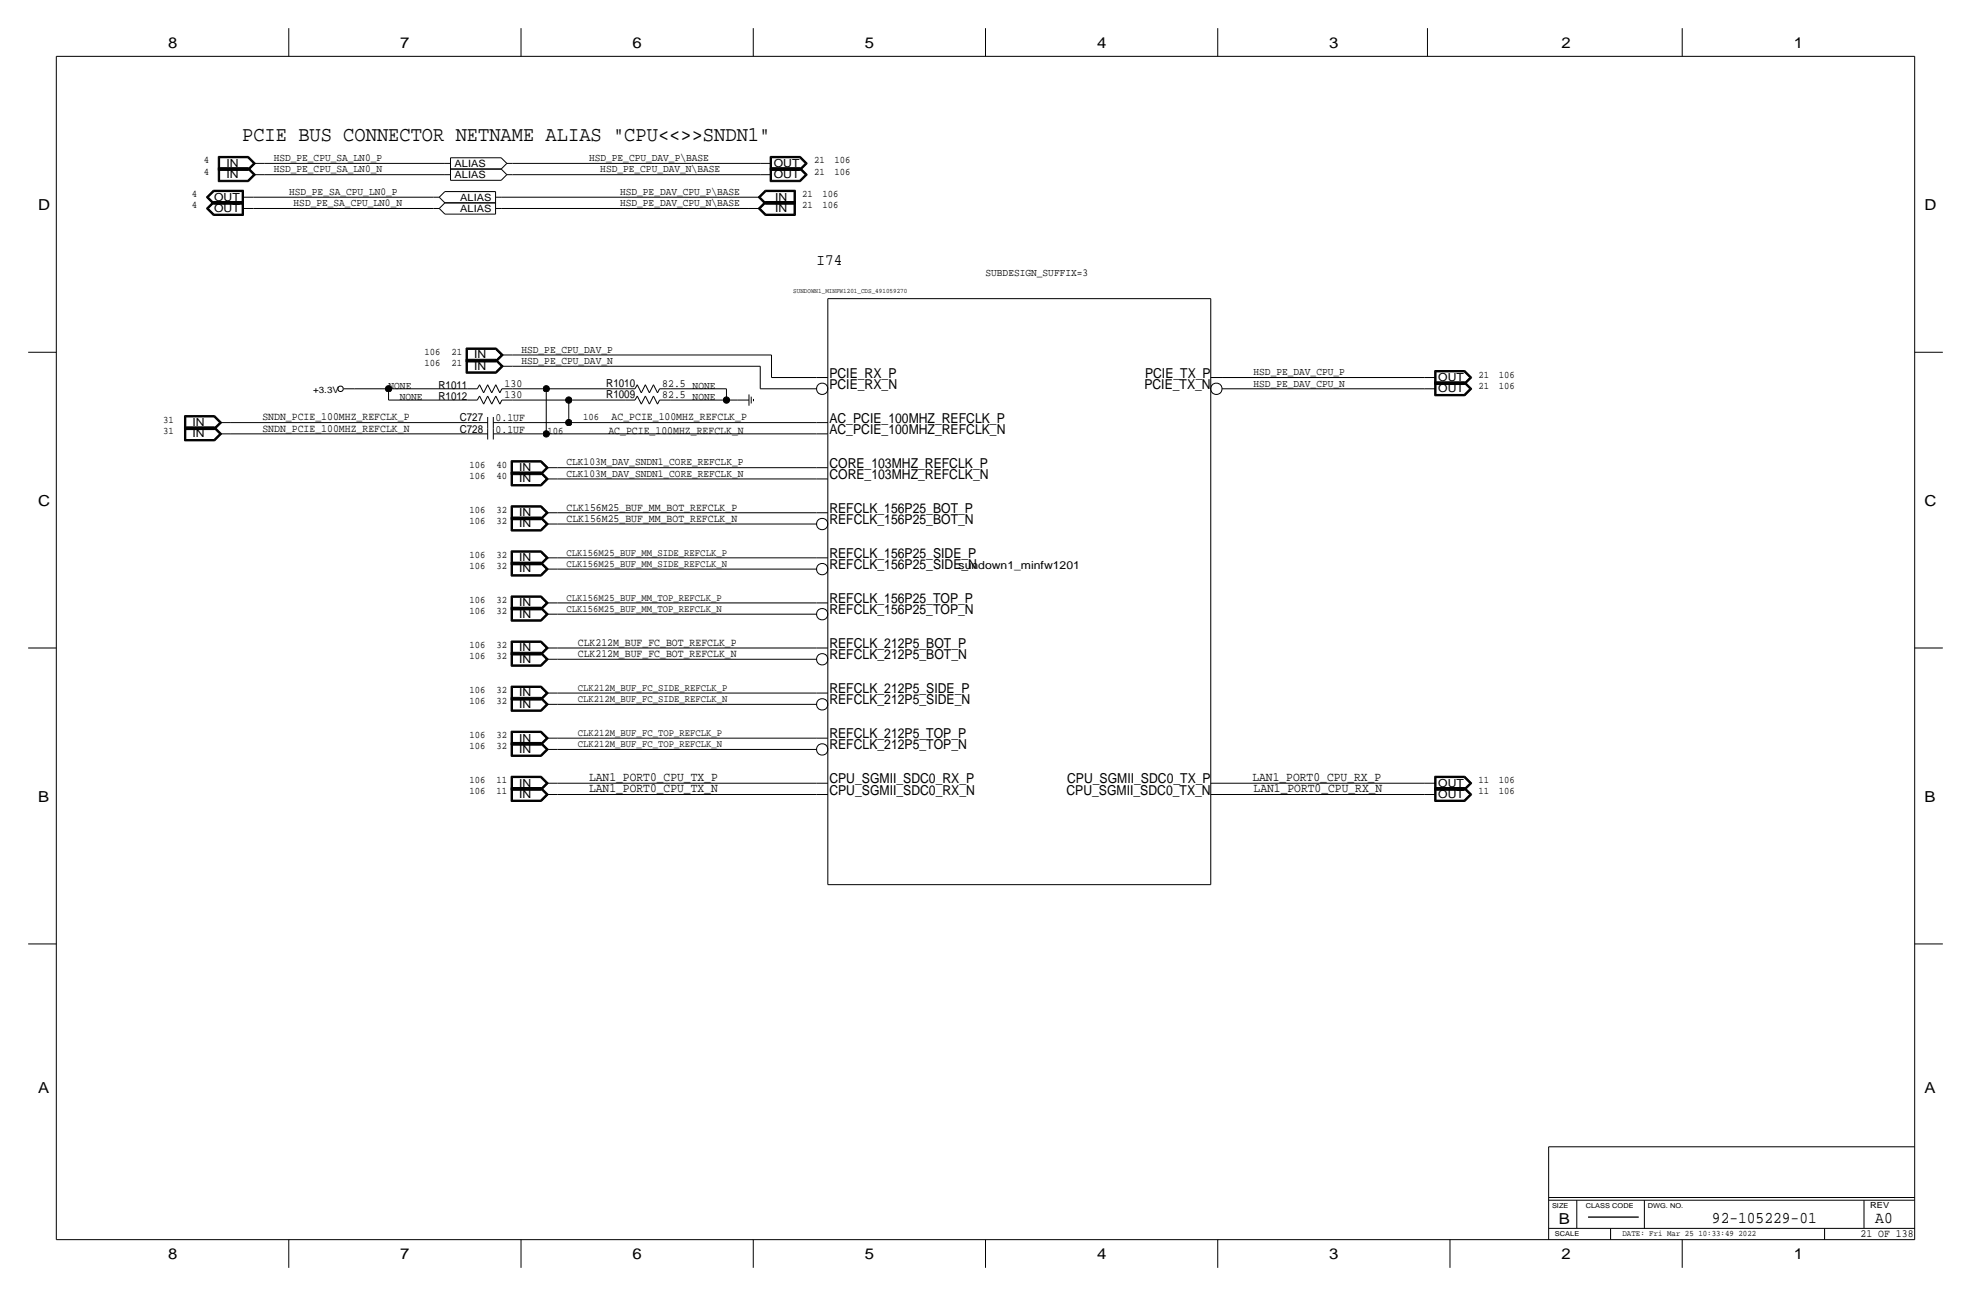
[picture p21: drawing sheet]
<svg xmlns="http://www.w3.org/2000/svg" width="444mm" height="292mm" viewBox="0 0 444 292" stroke-linecap="round" stroke-linejoin="round" font-family="sans-serif">
<defs><g id="words">
<text font-size="4.7" x="54.6" y="31.8">PCIE BUS CONNECTOR NETNAME ALIAS &quot;CPU&lt;&lt;&gt;&gt;SNDN1&quot;</text>
<g font-size="3.7">
<text x="386.1" y="275.6">92-105229-01</text>
<text x="422.9" y="275.6">A0</text>
</g>
<text font-size="3.6" x="184.1" y="59.7">I74</text>
<g font-size="3.4">
<text x="37.9" y="10.8">8</text>
<text x="90.3" y="10.8">7</text>
<text x="142.6" y="10.8">6</text>
<text x="195" y="10.8">5</text>
<text x="247.4" y="10.8">4</text>
<text x="299.8" y="10.8">3</text>
<text x="352.2" y="10.8">2</text>
<text x="404.5" y="10.8">1</text>
<text x="8.6" y="47.3">D</text>
<text x="434" y="47.3">D</text>
<text x="8.6" y="114">C</text>
<text x="434" y="114">C</text>
<text x="8.6" y="180.7">B</text>
<text x="434" y="180.7">B</text>
<text x="8.6" y="246.4">A</text>
<text x="434" y="246.4">A</text>
<text x="351.5" y="275.9">B</text>
<text x="37.9" y="283.8">8</text>
<text x="90.3" y="283.8">7</text>
<text x="142.6" y="283.8">6</text>
<text x="195" y="283.8">5</text>
<text x="247.4" y="283.8">4</text>
<text x="299.8" y="283.8">3</text>
<text x="352.1" y="283.8">2</text>
<text x="404.5" y="283.8">1</text>
</g>
<g font-size="3.1">
<text x="187" y="85.1">PCIE_RX_P</text>
<text x="187" y="87.6">PCIE_RX_N</text>
<text x="258.1" y="87.6">PCIE_TX_N</text>
<text x="258.2" y="85.1">PCIE_TX_P</text>
<text x="187" y="95.2">AC_PCIE_100MHZ_REFCLK_P</text>
<text x="187" y="97.8">AC_PCIE_100MHZ_REFCLK_N</text>
<text x="187" y="105.4">CORE_103MHZ_REFCLK_P</text>
<text x="187" y="107.9">CORE_103MHZ_REFCLK_N</text>
<text x="187" y="115.6">REFCLK_156P25_BOT_P</text>
<text x="187" y="118.1">REFCLK_156P25_BOT_N</text>
<text x="187" y="125.7">REFCLK_156P25_SIDE_P</text>
<text x="187" y="128.3">REFCLK_156P25_SIDE_N</text>
<text x="187" y="135.9">REFCLK_156P25_TOP_P</text>
<text x="187" y="138.4">REFCLK_156P25_TOP_N</text>
<text x="187" y="148.6">REFCLK_212P5_BOT_N</text>
<text x="187" y="146.1">REFCLK_212P5_BOT_P</text>
<text x="187" y="158.8">REFCLK_212P5_SIDE_N</text>
<text x="187" y="156.2">REFCLK_212P5_SIDE_P</text>
<text x="187" y="166.4">REFCLK_212P5_TOP_P</text>
<text x="187" y="168.9">REFCLK_212P5_TOP_N</text>
<text x="187" y="179.1">CPU_SGMII_SDC0_RX_N</text>
<text x="187" y="176.5">CPU_SGMII_SDC0_RX_P</text>
<text x="240.5" y="179.1">CPU_SGMII_SDC0_TX_N</text>
<text x="240.7" y="176.5">CPU_SGMII_SDC0_TX_P</text>
</g>
<g font-size="2.9">
<text x="132.8" y="178.6">LAN1_PORT0_CPU_TX_N</text>
<text x="132.8" y="176">LAN1_PORT0_CPU_TX_P</text>
<text x="282.4" y="176">LAN1_PORT0_CPU_RX_P</text>
<text x="282.7" y="178.6">LAN1_PORT0_CPU_RX_N</text>
</g>
<g font-size="2.5">
<text x="51.1" y="40.1">IN</text>
<text x="51.1" y="37.6">IN</text>
<text x="174.5" y="40.1">OUT</text>
<text x="174.5" y="37.6">OUT</text>
<text x="48.3" y="45.2">OUT</text>
<text x="48.3" y="47.8">OUT</text>
<text x="174.8" y="47.8">IN</text>
<text x="174.8" y="45.2">IN</text>
<text x="106.9" y="80.8">IN</text>
<text x="106.9" y="83.3">IN</text>
<text x="98.9" y="87.6">R1011</text>
<text x="113.8" y="89.7">130</text>
<text x="113.8" y="87.1">130</text>
<text x="136.7" y="89.7">R1009</text>
<text x="136.7" y="87.1">R1010</text>
<text x="149.4" y="89.7">82.5 NONE</text>
<text x="149.4" y="87.1">82.5 NONE</text>
<text x="324.4" y="85.9">OUT</text>
<text x="324.4" y="88.4">OUT</text>
<text x="59.2" y="94.7">SNDN_PCIE_100MHZ_REFCLK_P</text>
<text x="98.9" y="90.2">R1012</text>
<text x="103.7" y="95">C727</text>
<text x="111.8" y="95">0.1UF</text>
<text x="137.9" y="94.7">AC_PCIE_100MHZ_REFCLK_P</text>
<text x="43.4" y="96">IN</text>
<text x="43.4" y="98.6">IN</text>
<text x="59.2" y="97.3">SNDN_PCIE_100MHZ_REFCLK_N</text>
<text x="103.7" y="97.5">C728</text>
<text x="111.8" y="97.5">0.1UF</text>
<text x="137.2" y="97.8">AC_PCIE_100MHZ_REFCLK_N</text>
<text x="117.1" y="106.2">IN</text>
<text x="117.1" y="108.7">IN</text>
<text x="117.1" y="116.3">IN</text>
<text x="117.1" y="118.9">IN</text>
<text x="127.8" y="115.1">CLK156M25_BUF_MM_BOT_REFCLK_P</text>
<text x="127.8" y="117.6">CLK156M25_BUF_MM_BOT_REFCLK_N</text>
<text x="117.1" y="126.5">IN</text>
<text x="117.1" y="129">IN</text>
<text x="216.2" y="128.3">sundown1_minfw1201</text>
<text x="117.1" y="136.7">IN</text>
<text x="117.1" y="139.2">IN</text>
<text x="117.1" y="146.8">IN</text>
<text x="117.1" y="149.4">IN</text>
<text x="130.3" y="148.1">CLK212M_BUF_FC_BOT_REFCLK_N</text>
<text x="130.3" y="145.5">CLK212M_BUF_FC_BOT_REFCLK_P</text>
<text x="117.1" y="157">IN</text>
<text x="117.1" y="159.5">IN</text>
<text x="117.1" y="167.1">IN</text>
<text x="117.1" y="169.7">IN</text>
<text x="117.1" y="179.8">IN</text>
<text x="117.1" y="177.3">IN</text>
<text x="324.4" y="179.8">OUT</text>
<text x="324.4" y="177.3">OUT</text>
<text x="419.6" y="278.9">21 OF 138</text>
</g>
<g font-size="2.4">
<text x="61.7" y="36.3">HSD_PE_CPU_SA_LN0_P</text>
<text x="61.7" y="38.9">HSD_PE_CPU_SA_LN0_N</text>
<text x="132.8" y="36.3">HSD_PE_CPU_DAV_P\BASE</text>
<text x="135.4" y="38.9">HSD_PE_CPU_DAV_N\BASE</text>
<text x="65.2" y="43.9">HSD_PE_SA_CPU_LN0_P</text>
<text x="66.2" y="46.5">HSD_PE_SA_CPU_LN0_N</text>
<text x="139.8" y="46.5">HSD_PE_DAV_CPU_N\BASE</text>
<text x="139.8" y="43.9">HSD_PE_DAV_CPU_P\BASE</text>
<text x="222.3" y="62.2">SUBDESIGN_SUFFIX=3</text>
<text x="117.6" y="79.5">HSD_PE_CPU_DAV_P</text>
<text x="117.6" y="82">HSD_PE_CPU_DAV_N</text>
<text x="87.6" y="87.6">NONE</text>
<text x="282.7" y="87.1">HSD_PE_DAV_CPU_N</text>
<text x="282.7" y="84.6">HSD_PE_DAV_CPU_P</text>
<text x="90.2" y="90.2">NONE</text>
<text x="127.8" y="104.9">CLK103M_DAV_SNDN1_CORE_REFCLK_P</text>
<text x="127.8" y="107.4">CLK103M_DAV_SNDN1_CORE_REFCLK_N</text>
</g>
<g font-size="2.3">
<text x="46" y="39.4">4</text>
<text x="46" y="36.8">4</text>
<text x="102.5" y="40.1">ALIAS</text>
<text x="102.5" y="37.6">ALIAS</text>
<text x="183.6" y="39.4">21</text>
<text x="183.6" y="36.8">21</text>
<text x="188.2" y="39.4">106</text>
<text x="188.2" y="36.8">106</text>
<text x="43.3" y="44.4">4</text>
<text x="43.3" y="47">4</text>
<text x="103.8" y="47.8">ALIAS</text>
<text x="103.8" y="45.2">ALIAS</text>
<text x="180.9" y="47">21</text>
<text x="180.9" y="44.5">21</text>
<text x="185.5" y="47">106</text>
<text x="185.5" y="44.5">106</text>
<text x="95.7" y="80">106</text>
<text x="95.7" y="82.6">106</text>
<text x="101.8" y="80">21</text>
<text x="101.8" y="82.6">21</text>
<text x="333.5" y="85.1">21</text>
<text x="333.5" y="87.6">21</text>
<text x="338" y="85.1">106</text>
<text x="338" y="87.6">106</text>
<text x="36.8" y="95.3">31</text>
<text x="131.5" y="94.7">106</text>
<text x="36.8" y="97.8">31</text>
<text x="123.5" y="97.8">106</text>
<text x="105.9" y="108">106</text>
<text x="105.9" y="105.4">106</text>
<text x="112" y="108">40</text>
<text x="112" y="105.4">40</text>
<text x="105.9" y="115.6">106</text>
<text x="105.9" y="118.1">106</text>
<text x="112" y="115.6">32</text>
<text x="112" y="118.1">32</text>
<text x="105.9" y="125.7">106</text>
<text x="112" y="125.7">32</text>
<text x="127.8" y="125.2">CLK156M25_BUF_MM_SIDE_REFCLK_P</text>
<text x="105.9" y="128.3">106</text>
<text x="112" y="128.3">32</text>
<text x="127.8" y="127.8">CLK156M25_BUF_MM_SIDE_REFCLK_N</text>
<text x="105.9" y="135.9">106</text>
<text x="112" y="135.9">32</text>
<text x="127.8" y="137.9">CLK156M25_BUF_MM_TOP_REFCLK_N</text>
<text x="127.8" y="135.4">CLK156M25_BUF_MM_TOP_REFCLK_P</text>
<text x="105.9" y="138.4">106</text>
<text x="112" y="138.4">32</text>
<text x="105.9" y="146">106</text>
<text x="105.9" y="148.6">106</text>
<text x="112" y="146">32</text>
<text x="112" y="148.6">32</text>
<text x="130.3" y="155.7">CLK212M_BUF_FC_SIDE_REFCLK_P</text>
<text x="105.9" y="156.2">106</text>
<text x="105.9" y="158.8">106</text>
<text x="112" y="156.2">32</text>
<text x="112" y="158.8">32</text>
<text x="130.3" y="158.2">CLK212M_BUF_FC_SIDE_REFCLK_N</text>
<text x="105.9" y="166.4">106</text>
<text x="112" y="166.4">32</text>
<text x="130.3" y="165.9">CLK212M_BUF_FC_TOP_REFCLK_P</text>
<text x="105.9" y="168.9">106</text>
<text x="112" y="168.9">32</text>
<text x="130.3" y="168.4">CLK212M_BUF_FC_TOP_REFCLK_N</text>
<text x="105.9" y="179.1">106</text>
<text x="105.9" y="176.5">106</text>
<text x="112" y="179.1">11</text>
<text x="112" y="176.5">11</text>
<text x="333.4" y="179.1">11</text>
<text x="333.4" y="176.5">11</text>
<text x="338" y="179.1">106</text>
<text x="338" y="176.5">106</text>
</g>
<text font-size="2" x="70.6" y="88.5">+3.3V</text>
<g font-size="1.9">
<text x="421.8" y="272.3">REV</text>
<text x="365.9" y="278.7">DATE: Fri Mar 25 10:33:49 2022</text>
</g>
<g font-size="1.5">
<text x="178.9" y="66">SUNDOWN1_MINFW1201_CDS_491059270</text>
<text x="350" y="272.3">SIZE</text>
<text x="357.6" y="272.3">CLASS CODE</text>
<text x="371.6" y="272.3">DWG. NO.</text>
<text x="350.7" y="278.7">SCALE</text>
</g>
</g></defs>
<g fill="none" stroke="#000" stroke-width=".23">
<path d="M12.7 12.7h419.1zM12.7 12.7v266.7zM65.1 6.3v6.4zM117.5 6.3v6.4zM169.9 6.3v6.4zM222.2 6.3v6.4zM274.6 6.3v6.4zM321.9 6.3v6.4zM379.4 6.3v6.4zM431.8 12.7v266.7zM49.2 37.8v3.1zM49.2 35.3v3.1z"/>
<path d="M49.2 38.4h6.8zM49.2 37.8h6.8zM49.2 35.3h6.8zM49.3 37.9h6.7zM49.3 35.4h6.7zM49.3 37.9v2.9zM49.3 35.4v2.9zM49.3 38.3h6.7zM49.4 38v2.7zM49.4 35.5v2.7zM49.4 38.2h6.5zM49.4 38h6.5z"/>
<path d="M49.4 35.5h6.5zM49.5 38.1h6.4zM49.5 35.6h6.4zM49.5 38.1v2.5zM49.5 35.6v2.5zM55.9 38.1l1.2-1.3zM55.9 38.1l1.2 1.3zM55.9 35.6l1.2 1.2zM55.9 38.2l1.4-1.4zM55.9 38l1.4 1.4zM55.9 35.5l1.4 1.3zM56 37.9l1.5 1.5z"/>
<path d="M56 35.4l1.5 1.4zM56 38.3l1.5-1.5zM56 38.4l1.6-1.6zM56 37.8l1.6 1.6zM56 35.3l1.6 1.5zM57.1 39.4h2.6zM57.1 36.8h2.6zM59.7 39.4h40.6zM59.7 36.8h40.6zM100.3 39.4h1.3zM100.3 36.8h1.3zM101.6 38.1h11.4z"/>
<path d="M101.6 35.6h11.4zM101.6 38.1v2.5zM101.6 35.6v2.5zM113 38.1l1.3-1.3zM113 38.1l1.3 1.3zM113 35.6l1.3 1.2zM114.3 39.4h1.3zM114.3 36.8h1.3zM115.6 39.4h55.8zM115.6 36.8h55.8zM171.4 39.4h2.6zM171.4 36.8h2.6z"/>
<path d="M173.7 37.8h6.8zM173.7 35.3h6.8zM173.7 37.8v3.1zM173.7 38.4h6.8zM173.7 35.3v3.1zM173.8 37.9v2.9zM173.8 35.4v2.9zM173.8 38.3h6.6zM173.8 37.9h6.6zM173.8 35.4h6.6zM173.9 38v2.7zM173.9 35.5v2.7z"/>
<path d="M173.9 38.2h6.5zM173.9 38h6.5zM173.9 35.5h6.5zM174 38.1h6.3zM174 38.1v2.5zM174 35.6h6.3zM174 35.6v2.5zM180.3 38.1l1.3 1.3zM180.3 35.6l1.3 1.2zM180.3 38.1l1.3-1.3zM180.4 38.2l1.4-1.4zM180.4 38l1.4 1.4z"/>
<path d="M180.4 35.5l1.4 1.3zM180.4 37.9l1.5 1.5zM180.4 35.4l1.5 1.4zM180.4 38.3l1.5-1.5zM180.5 38.4l1.6-1.6zM180.5 37.8l1.6 1.6zM180.5 35.3l1.6 1.5zM46.5 44.4l1.6 1.6zM46.5 47l1.6 1.6zM46.5 44.4l1.6-1.5zM46.5 47l1.6-1.6zM46.7 44.5l1.5 1.4z"/>
<path d="M46.7 47l1.5 1.5zM46.7 44.4l1.5-1.4zM46.7 47l1.5-1.5zM46.8 44.4l1.4-1.3zM46.8 47l1.4-1.4zM46.8 44.5l1.4 1.3zM46.8 47l1.4 1.4zM47 44.4l1.3-1.2zM47 47l1.3-1.3zM47 44.4l1.3 1.3zM47 47l1.3 1.3zM48.1 42.9h6.8z"/>
<path d="M48.1 45.4h6.8zM48.1 46h6.8zM48.1 48.6h6.8zM48.2 43h6.6zM48.2 45.5h6.6zM48.2 45.9h6.6zM48.2 48.5h6.6zM48.2 45.8h6.5zM48.2 48.4h6.5zM48.2 43.1h6.5zM48.2 45.6h6.5zM48.3 43.2h6.3z"/>
<path d="M48.3 45.7h6.3zM48.3 48.3h6.3zM49.2 40.9h6.8zM49.3 40.8h6.7zM49.4 40.7h6.5zM49.5 40.6h6.4zM54.6 44.4h2.5zM54.6 47h2.5zM54.6 43.2v2.5zM54.6 45.7v2.6zM54.7 43.1v2.7zM54.7 45.6v2.8z"/>
<path d="M54.8 43v2.9zM54.8 45.5v3zM54.9 42.9v3.1zM54.9 45.4v3.2zM55.9 40.6l1.2-1.2zM55.9 40.7l1.4-1.3zM56 40.8l1.5-1.4zM56 40.9l1.6-1.5zM57.2 47h40.6zM57.2 44.4h40.6zM97.8 47h1.3zM97.8 44.4h1.3z"/>
<path d="M99.1 47l1.2-1.3zM99.1 44.4l1.2-1.2zM99.1 47l1.2 1.3zM99.1 44.4l1.2 1.3zM100.3 48.3h11.5zM100.3 45.7h11.5zM100.3 43.2h11.5zM101.6 40.6h11.4zM111.8 45.7v2.6zM111.8 43.2v2.5zM111.8 47h1.2zM111.8 44.4h1.2z"/>
<path d="M113 47h55.9zM113 44.4h55.9zM113 40.6l1.3-1.2zM168.9 47h2.5zM168.9 44.4h2.5zM171 47l1.6 1.6zM171 44.4l1.6 1.6zM171 47l1.6-1.6zM171 44.4l1.6-1.5zM171.1 47l1.5-1.5zM171.1 44.4l1.5-1.4zM171.1 47l1.5 1.5z"/>
<path d="M171.1 44.5l1.5 1.4zM171.3 47l1.4-1.4zM171.3 44.4l1.4-1.3zM171.3 47l1.4 1.4zM171.3 44.5l1.4 1.3zM171.4 47l1.3-1.3zM171.4 44.4l1.3-1.2zM171.5 47l1.2 1.3zM171.5 44.4l1.2 1.3zM172.6 48.6h6.8zM172.6 46h6.8zM172.6 45.4h6.8z"/>
<path d="M172.6 42.9h6.8zM172.6 48.5h6.7zM172.6 45.9h6.7zM172.6 45.5h6.7zM172.6 43h6.7zM172.7 45.6h6.5zM172.7 43.1h6.5zM172.7 48.4h6.5zM172.7 45.8h6.5zM172.7 45.7h6.4zM172.7 43.2h6.4zM172.7 48.3h6.4z"/>
<path d="M173.7 40.9h6.8zM173.8 40.8h6.6zM173.9 40.7h6.5zM174 40.6h6.3zM179.1 45.7v2.6zM179.1 43.2v2.5zM179.2 45.6v2.8zM179.2 43.1v2.7zM179.3 45.5v3zM179.3 43v2.9zM179.4 45.4v3.2zM179.4 42.9v3.1z"/>
<path d="M180.3 40.6l1.3-1.2zM180.4 40.7l1.4-1.3zM180.4 40.8l1.5-1.4zM180.5 40.9l1.6-1.5zM6.3 79.4h6.4zM105.1 78.4h6.8zM105.1 78.4v3.2zM105.2 78.5v3zM105.2 78.5h6.7zM105.3 78.6v2.8zM105.3 78.6h6.5zM105.4 78.7h6.4z"/>
<path d="M105.4 78.7v2.6zM111.8 78.7l1.2 1.3zM111.8 78.6l1.4 1.4zM111.9 78.5l1.4 1.5zM111.9 78.4l1.6 1.6zM186.7 67.3h86.3zM186.7 67.3v132.1zM273 67.3v132.1zM431.8 79.4h6.3zM41.6 93.7h6.8zM41.6 96.2h6.8zM41.6 93.7v3.1z"/>
<path d="M41.6 96.8h6.8zM41.6 96.2v3.2zM41.6 99.4h6.8zM41.7 93.8h6.7zM41.7 96.3h6.7zM41.7 93.8v2.9zM41.7 96.7h6.7zM41.7 96.3v3zM41.7 99.3h6.7zM41.8 93.9h6.5zM41.8 93.9v2.7zM41.8 96.6h6.5z"/>
<path d="M41.8 96.4h6.5zM41.8 96.4v2.8zM41.8 99.2h6.5zM41.9 94h6.4zM41.9 96.5h6.4zM41.9 94v2.5zM41.9 96.5v2.6zM41.9 99.1h6.4zM48.3 94l1.2 1.2zM48.3 96.5l1.2 1.3zM48.3 96.6l1.4-1.3zM48.3 99.2l1.4-1.4z"/>
<path d="M48.3 93.9l1.4 1.3zM48.3 96.4l1.4 1.4zM48.4 96.7l1.4-1.4zM48.4 99.3l1.4-1.5zM48.4 93.8l1.4 1.4zM48.4 96.3l1.4 1.5zM48.4 96.8l1.6-1.6zM48.4 99.4l1.6-1.6zM48.4 93.7l1.6 1.5zM48.4 96.2l1.6 1.6zM49.5 95.2l-1.2 1.3zM49.5 97.8l-1.2 1.3z"/>
<path d="M49.5 95.2h2.6zM49.5 97.8h2.6zM52.1 97.8h53.3zM52.1 95.2h53.3zM77.5 87.6h2.5zM80 87.6h7.6zM87.6 87.6h17.8zM87.6 90.2h17.8zM87.6 87.6v2.6zM105.1 81h6.8zM105.1 81.6h6.8zM105.1 81v3.1z"/>
<path d="M105.1 84.1h6.8zM105.2 81.5h6.7zM105.2 81.1v2.9zM105.2 84h6.7zM105.2 81.1h6.7zM105.3 81.4h6.5zM105.3 81.2v2.7zM105.3 83.9h6.5zM105.3 81.2h6.5zM105.4 90.2h2.2zM105.4 87.6h2.2zM105.4 97.8h4.6z"/>
<path d="M105.4 95.2h4.6zM105.4 81.3h6.4zM105.4 81.3v2.5zM105.4 83.8h6.4zM108.2 89.3l-.6 .9zM108.2 86.7l-.6 .9zM108.2 89.3l.9 1.8zM108.2 86.7l.9 1.8zM110 89.3l-.9 1.8zM110 86.7l-.9 1.8zM110 89.3l.9 1.8zM110 86.7l.9 1.8z"/>
<path d="M110 96.5v2.6zM110 94v2.5zM111.3 97.8h4.3zM111.3 96.5v2.6zM111.3 95.2h4.3zM111.3 94v2.5zM111.8 81.3l1.2-1.3zM111.8 83.8l1.2-1.3zM111.8 81.3l1.2 1.2zM111.8 89.3l-.9 1.8zM111.8 86.7l-.9 1.8zM111.8 89.3l.9 1.8z"/>
<path d="M111.8 86.7l.9 1.8zM111.8 81.4l1.4-1.4zM111.8 83.9l1.4-1.3zM111.8 81.2l1.4 1.3zM111.9 81.1l1.4 1.4zM111.9 81.5l1.4-1.5zM111.9 84l1.4-1.4zM111.9 81.6l1.6-1.6zM111.9 84.1l1.6-1.6zM111.9 81l1.6 1.5zM113 80h2.6zM113 82.5h2.6z"/>
<path d="M113.2 90.2h2.4zM113.2 87.6h2.4zM113.2 90.2l-.5 .9zM113.2 87.6l-.5 .9zM115.6 95.2h12.7zM115.6 90.2h12.7zM115.6 97.8h7.6zM115.6 87.6h7.6zM115.6 82.5h55.8zM115.6 80h58.4zM123.2 97.8h60.9zM123.2 87.6v10.2z"/>
<path d="M123.2 87.6h17.8zM128.3 95.2h55.8zM128.3 90.2v5zM128.3 90.2h12.7zM141 90.2h2.2zM141 87.6h2.2zM143.7 89.3l-.5 .9zM143.7 86.7l-.5 .9zM143.7 89.3l.9 1.8zM143.7 86.7l.9 1.8zM145.5 89.3l-.9 1.8zM145.5 86.7l-.9 1.8z"/>
<path d="M145.5 89.3l1 1.8zM145.5 86.7l1 1.8zM147.4 89.3l.9 1.8zM147.4 86.7l.9 1.8zM147.4 89.3l-.9 1.8zM147.4 86.7l-.9 1.8zM148.7 90.2h2.4zM148.7 87.6h2.4zM148.7 90.2l-.4 .9zM148.7 87.6l-.4 .9zM151.1 87.6h12.7zM151.1 90.2h12.7z"/>
<path d="M163.8 87.6v2.6zM163.8 90.2h2.6zM166.4 90.2h2.5zM168.9 88.9v2.5zM169.4 89.4v1.5zM169.9 89.9v.5zM171.4 87.6h12.7zM171.4 82.5v5.1zM174 85.1h10.2zM174 80v5.1zM184.1 95.2h2.6zM184.1 85.1h2.6z"/>
<path d="M184.1 97.8h2.6zM273.1 85.1h2.5zM275.6 85.1h45.7zM275.6 87.6h45.7zM321.3 85.1h2.5zM321.3 87.6h2.5zM323.5 86.7h6.9zM323.5 83.5v3.2zM323.5 89.2h6.9zM323.5 86.1v3.1zM323.5 83.5h6.9zM323.5 86.1h6.9z"/>
<path d="M323.6 83.6v3zM323.6 86.6h6.7zM323.6 86.2v2.9zM323.6 89.1h6.7zM323.6 83.6h6.7zM323.6 86.2h6.7zM323.7 83.7v2.8zM323.7 86.5h6.6zM323.7 86.3v2.7zM323.7 89h6.6zM323.7 83.7h6.6zM323.7 86.3h6.6z"/>
<path d="M323.8 83.8h6.4zM323.8 83.8v2.6zM323.8 86.4h6.4zM323.8 86.4v2.5zM323.8 88.9h6.4zM330.2 83.8l1.3 1.3zM330.2 86.4l1.3 1.2zM330.3 86.5l1.3-1.4zM330.3 89l1.3-1.4zM330.3 83.7l1.3 1.4zM330.3 86.3l1.3 1.3zM330.3 83.6l1.5 1.5z"/>
<path d="M330.3 86.2l1.5 1.4zM330.3 86.6l1.5-1.5zM330.3 89.1l1.5-1.5zM330.4 83.5l1.5 1.6zM330.4 86.1l1.5 1.5zM330.4 86.7l1.5-1.6zM330.4 89.2l1.5-1.6zM331.5 85.1l-1.3 1.3zM331.5 87.6l-1.3 1.3zM115.3 106.4v3.1zM115.3 109.5h6.8zM115.3 103.8v3.2z"/>
<path d="M115.3 107h6.8zM115.3 114v3.1zM115.3 117.1h6.8zM115.3 116.5v3.2zM115.3 119.7h6.8zM115.3 106.4h6.8zM115.3 103.8h6.8zM115.3 114h6.8zM115.3 116.5h6.8zM115.4 106.5v2.9zM115.4 109.4h6.6zM115.4 103.9v3z"/>
<path d="M115.4 106.9h6.6zM115.4 114.1v2.9zM115.4 117h6.6zM115.4 116.6v3zM115.4 119.6h6.6zM115.4 106.5h6.6zM115.4 103.9h6.6zM115.4 114.1h6.6zM115.4 116.6h6.6zM115.5 106.6h6.5zM115.5 104h6.5zM115.5 114.2h6.5z"/>
<path d="M115.5 116.7h6.5zM115.5 106.6v2.7zM115.5 109.3h6.5zM115.5 104v2.8zM115.5 106.8h6.5zM115.5 114.2v2.7zM115.5 116.9h6.5zM115.5 116.7v2.8zM115.5 119.5h6.5zM115.6 106.7h6.3zM115.6 106.7v2.5zM115.6 109.2h6.3z"/>
<path d="M115.6 104.1h6.3zM115.6 104.1v2.6zM115.6 114.3h6.3zM115.6 114.3v2.5zM115.6 116.8h6.3zM115.6 116.8v2.6zM115.6 119.4h6.3zM121.9 109.2l1.3-1.3zM121.9 106.7l1.3-1.3zM121.9 116.8l1.3-1.2zM121.9 119.4l1.3-1.3zM121.9 106.7l1.3 1.2z"/>
<path d="M121.9 104.1l1.3 1.3zM121.9 114.3l1.3 1.3zM121.9 116.8l1.3 1.3zM122 109.3l1.3-1.3zM122 106.8l1.3-1.4zM122 116.9l1.3-1.3zM122 119.5l1.3-1.4zM122 106.6l1.3 1.3zM122 104l1.3 1.4zM122 114.2l1.3 1.4zM122 116.7l1.3 1.4zM122 106.5l1.5 1.4z"/>
<path d="M122 103.9l1.5 1.5zM122 114.1l1.5 1.5zM122 116.6l1.5 1.5zM122 109.4l1.5-1.4zM122 106.9l1.5-1.5zM122 117l1.5-1.4zM122 119.6l1.5-1.5zM122.1 106.4l1.5 1.5zM122.1 103.8l1.5 1.6zM122.1 114l1.5 1.6zM122.1 116.5l1.5 1.6zM122.1 109.5l1.5-1.6z"/>
<path d="M122.1 107l1.5-1.6zM122.1 117.1l1.5-1.5zM122.1 119.7l1.5-1.6zM123.2 107.9h2.5zM123.2 105.4h2.5zM123.2 115.6h2.5zM123.2 118.1h2.5zM125.7 107.9h58.4zM125.7 105.4h58.4zM125.7 118.1h58.4zM125.7 115.6h58.4zM184.1 105.4h2.6z"/>
<path d="M184.1 115.6h2.6zM184.1 107.9h2.6zM115.3 134.3v3.2zM115.3 137.5h6.8zM115.3 136.9v3.1zM115.3 124.2v3.1zM115.3 127.3h6.8zM115.3 126.7v3.1zM115.3 129.8h6.8zM115.3 134.3h6.8zM115.3 136.9h6.8zM115.3 124.2h6.8z"/>
<path d="M115.3 126.7h6.8zM115.4 134.4v3zM115.4 137.4h6.6zM115.4 137v2.9zM115.4 139.9h6.6zM115.4 124.3v2.9zM115.4 127.2h6.6zM115.4 126.8v2.9zM115.4 129.7h6.6zM115.4 134.4h6.6zM115.4 137h6.6zM115.4 124.3h6.6z"/>
<path d="M115.4 126.8h6.6zM115.5 134.5h6.5zM115.5 137.1h6.5zM115.5 124.4h6.5zM115.5 126.9h6.5zM115.5 134.5v2.8zM115.5 137.3h6.5zM115.5 137.1v2.7zM115.5 139.8h6.5zM115.5 124.4v2.7zM115.5 127.1h6.5zM115.5 126.9v2.7z"/>
<path d="M115.5 129.6h6.5zM115.6 134.6h6.3zM115.6 134.6v2.6zM115.6 137.2h6.3zM115.6 137.2v2.5zM115.6 139.7h6.3zM115.6 124.5h6.3zM115.6 124.5v2.5zM115.6 127h6.3zM115.6 127v2.5zM115.6 129.5h6.3zM121.9 137.2l1.3-1.3z"/>
<path d="M121.9 139.7l1.3-1.3zM121.9 127l1.3-1.3zM121.9 129.5l1.3-1.2zM121.9 134.6l1.3 1.3zM121.9 137.2l1.3 1.2zM121.9 124.5l1.3 1.2zM121.9 127l1.3 1.3zM122 137.3l1.3-1.4zM122 139.8l1.3-1.4zM122 127.1l1.3-1.4zM122 129.6l1.3-1.3zM122 134.5l1.3 1.4z"/>
<path d="M122 137.1l1.3 1.3zM122 124.4l1.3 1.3zM122 126.9l1.3 1.4zM122 134.4l1.5 1.5zM122 137l1.5 1.4zM122 124.3l1.5 1.4zM122 126.8l1.5 1.5zM122 137.4l1.5-1.5zM122 139.9l1.5-1.5zM122 127.2l1.5-1.5zM122 129.7l1.5-1.4zM122.1 134.3l1.5 1.6z"/>
<path d="M122.1 136.9l1.5 1.5zM122.1 124.2l1.5 1.5zM122.1 126.7l1.5 1.6zM122.1 137.5l1.5-1.6zM122.1 127.3l1.5-1.6zM123.2 135.9h2.5zM123.2 138.4h2.5zM123.2 125.7h2.5zM123.2 128.3h2.5zM123.6 138.4l-1.5 1.6zM123.6 128.3l-1.5 1.5zM125.7 128.3h58.4z"/>
<path d="M125.7 135.9h58.4zM125.7 138.4h58.4zM125.7 125.7h58.4zM184.1 125.7h2.6zM184.1 135.9h2.6zM6.3 146h6.4zM115.3 154.6v3.2zM115.3 157.8h6.8zM115.3 157.2v3.1zM115.3 144.5v3.1zM115.3 147.6h6.8zM115.3 147v3.2z"/>
<path d="M115.3 150.2h6.8zM115.3 140h6.8zM115.3 154.6h6.8zM115.3 157.2h6.8zM115.3 144.5h6.8zM115.3 147h6.8zM115.4 154.7v3zM115.4 157.7h6.6zM115.4 157.3v2.9zM115.4 144.6v2.9zM115.4 147.5h6.6zM115.4 147.1v3z"/>
<path d="M115.4 150.1h6.6zM115.4 154.7h6.6zM115.4 157.3h6.6zM115.4 144.6h6.6zM115.4 147.1h6.6zM115.5 154.8h6.5zM115.5 157.4h6.5zM115.5 144.7h6.5zM115.5 147.2h6.5zM115.5 154.8v2.8zM115.5 157.6h6.5zM115.5 157.4v2.7z"/>
<path d="M115.5 144.7v2.7zM115.5 147.4h6.5zM115.5 147.2v2.8zM115.5 150h6.5zM115.6 154.9h6.3zM115.6 154.9v2.6zM115.6 157.5h6.3zM115.6 157.5v2.5zM115.6 144.8h6.3zM115.6 144.8v2.5zM115.6 147.3h6.3zM115.6 147.3v2.6z"/>
<path d="M115.6 149.9h6.3zM121.9 157.5l1.3-1.3zM121.9 147.3l1.3-1.2zM121.9 149.9l1.3-1.3zM121.9 154.9l1.3 1.3zM121.9 157.5l1.3 1.2zM121.9 144.8l1.3 1.2zM121.9 147.3l1.3 1.3zM122 157.6l1.3-1.4zM122 147.4l1.3-1.3zM122 150l1.3-1.4zM122 154.8l1.3 1.4z"/>
<path d="M122 157.4l1.3 1.3zM122 144.7l1.3 1.3zM122 147.2l1.3 1.4zM122 154.7l1.5 1.5zM122 157.3l1.5 1.4zM122 144.6l1.5 1.4zM122 147.1l1.5 1.5zM122 157.7l1.5-1.5zM122 147.5l1.5-1.5zM122 150.1l1.5-1.5zM122.1 154.6l1.5 1.6zM122.1 157.2l1.5 1.5z"/>
<path d="M122.1 144.5l1.5 1.5zM122.1 147l1.5 1.6zM122.1 157.8l1.5-1.6zM122.1 150.2l1.5-1.6zM123.2 156.2h2.5zM123.2 158.7h2.5zM123.2 146h2.5zM123.2 148.6h2.5zM123.6 146l-1.5 1.6zM125.7 146h58.4zM125.7 148.6h58.4zM125.7 156.2h58.4z"/>
<path d="M125.7 158.7h58.4zM184.1 146h2.6zM184.1 156.2h2.6zM431.8 146h6.3zM115.3 164.8v3.1zM115.3 167.9h6.8zM115.3 167.3v3.2zM115.3 170.5h6.8zM115.3 160.3h6.8zM115.3 177.5v3.1zM115.3 175v3.1zM115.3 178.1h6.8z"/>
<path d="M115.3 164.8h6.8zM115.3 167.3h6.8zM115.3 177.5h6.8zM115.3 175h6.8zM115.4 164.9v2.9zM115.4 167.8h6.6zM115.4 167.4v3zM115.4 170.4h6.6zM115.4 160.2h6.6zM115.4 177.6v2.9zM115.4 175.1v2.9zM115.4 178h6.6z"/>
<path d="M115.4 164.9h6.6zM115.4 167.4h6.6zM115.4 177.6h6.6zM115.4 175.1h6.6zM115.5 165h6.5zM115.5 167.5h6.5zM115.5 177.7h6.5zM115.5 175.2h6.5zM115.5 165v2.7zM115.5 167.7h6.5zM115.5 167.5v2.8zM115.5 170.3h6.5z"/>
<path d="M115.5 160.1h6.5zM115.5 177.7v2.7zM115.5 175.2v2.7zM115.5 177.9h6.5zM115.6 165.1h6.3zM115.6 165.1v2.5zM115.6 167.6h6.3zM115.6 167.6v2.6zM115.6 170.2h6.3zM115.6 160h6.3zM115.6 177.8h6.3zM115.6 177.8v2.5z"/>
<path d="M115.6 175.3h6.3zM115.6 175.3v2.5zM121.9 167.6l1.3-1.2zM121.9 170.2l1.3-1.3zM121.9 160l1.3-1.2zM121.9 177.8l1.3-1.3zM121.9 165.1l1.3 1.3zM121.9 167.6l1.3 1.3zM121.9 177.8l1.3 1.3zM121.9 175.3l1.3 1.2zM122 167.7l1.3-1.3zM122 170.3l1.3-1.4z"/>
<path d="M122 160.1l1.3-1.3zM122 177.9l1.3-1.4zM122 165l1.3 1.4zM122 167.5l1.3 1.4zM122 177.7l1.3 1.4zM122 175.2l1.3 1.3zM122 164.9l1.5 1.5zM122 167.4l1.5 1.5zM122 177.6l1.5 1.5zM122 175.1l1.5 1.4zM122 167.8l1.5-1.4zM122 170.4l1.5-1.5z"/>
<path d="M122 160.2l1.5-1.5zM122 178l1.5-1.5zM122.1 164.8l1.5 1.6zM122.1 167.3l1.5 1.6zM122.1 177.5l1.5 1.6zM122.1 175l1.5 1.5zM122.1 167.9l1.5-1.5zM122.1 160.3l1.5-1.6zM122.1 178.1l1.5-1.6zM123.2 166.4h2.5zM123.2 168.9h2.5zM123.2 179.1h2.5z"/>
<path d="M123.2 176.5h2.5zM123.6 168.9l-1.5 1.6zM123.6 179.1l-1.5 1.5zM125.7 166.4h58.4zM125.7 168.9h58.4zM125.7 176.5h58.4zM125.7 179.1h58.4zM184.1 166.4h2.6zM184.1 176.5h2.6zM184.1 179.1h2.6zM273.1 176.5h2.5zM273.1 179.1h2.5z"/>
<path d="M275.6 176.5h45.7zM275.6 179.1h45.7zM321.3 179.1h2.5zM321.3 176.5h2.5zM323.5 177.5v3.1zM323.5 178.1h6.9zM323.5 175v3.1zM323.5 177.5h6.9zM323.5 175h6.9zM323.6 177.6v2.9zM323.6 175.1v2.9zM323.6 178h6.7z"/>
<path d="M323.6 177.6h6.7zM323.6 175.1h6.7zM323.7 177.7v2.7zM323.7 175.2v2.7zM323.7 177.9h6.6zM323.7 177.7h6.6zM323.7 175.2h6.6zM323.8 177.8h6.4zM323.8 177.8v2.5zM323.8 175.3h6.4zM323.8 175.3v2.5zM330.2 177.8l1.3 1.3z"/>
<path d="M330.2 175.3l1.3 1.2zM330.3 177.9l1.3-1.4zM330.3 177.7l1.3 1.4zM330.3 175.2l1.3 1.3zM330.3 177.6l1.5 1.5zM330.3 175.1l1.5 1.4zM330.3 178l1.5-1.5zM330.4 177.5l1.5 1.6zM330.4 175l1.5 1.5zM330.4 178.1l1.5-1.6zM331.5 179.1l-1.3 1.2zM331.5 176.5l-1.3 1.3z"/>
<path d="M115.3 180.6h6.8zM115.4 180.5h6.6zM115.5 180.4h6.5zM115.6 180.3h6.3zM121.9 180.3l1.3-1.2zM122 180.4l1.3-1.3zM122 180.5l1.5-1.4zM186.7 199.4h86.4zM323.5 180.6h6.9zM323.6 180.5h6.7zM323.7 180.4h6.6zM323.8 180.3h6.4z"/>
<path d="M330.3 180.4l1.3-1.3zM330.3 180.5l1.5-1.4zM330.4 180.6l1.5-1.5zM6.3 212.8h6.4zM431.8 212.8h6.3zM349.2 258.5v20.9zM349.2 258.5h82.6zM12.7 279.4h419.1zM65.1 279.4v6.4zM117.5 279.4v6.4zM169.9 279.4v6.4zM222.2 279.4v6.4z"/>
<path d="M274.6 279.4v6.4zM327 279.4v6.4zM349.2 269.9h82.6zM349.2 270.5h82.6zM349.2 276.9h82.6zM355.6 270.5v6.4zM363.2 276.9v2.5zM370.8 270.5v6.4zM379.4 279.4v6.4zM411.5 276.9v2.5zM420.4 270.5v6.4z"/>
<circle cx="76.8" cy="87.6" r=".61"/>
<circle cx="185.4" cy="87.6" r="1.28"/>
<circle cx="274.3" cy="87.6" r="1.28"/>
<circle cx="185.4" cy="118.1" r="1.28"/>
<circle cx="185.4" cy="138.4" r="1.28"/>
<circle cx="185.4" cy="128.3" r="1.28"/>
<circle cx="185.4" cy="158.8" r="1.28"/>
<circle cx="185.4" cy="148.6" r="1.28"/>
<circle cx="185.4" cy="168.9" r="1.28"/>
</g>
<g fill="#000" stroke="#000" stroke-width=".23">
<circle cx="87.6" cy="87.6" r=".71"/>
<circle cx="123.2" cy="97.8" r=".71"/>
<circle cx="123.2" cy="87.6" r=".71"/>
<circle cx="128.3" cy="90.2" r=".71"/>
<circle cx="128.3" cy="95.2" r=".71"/>
<circle cx="163.8" cy="90.2" r=".71"/>
</g>
<path d="M358.1 274.3h11.5z" fill="none" stroke="#000" stroke-width=".3"/>
<use href="#words"/>
</svg>
